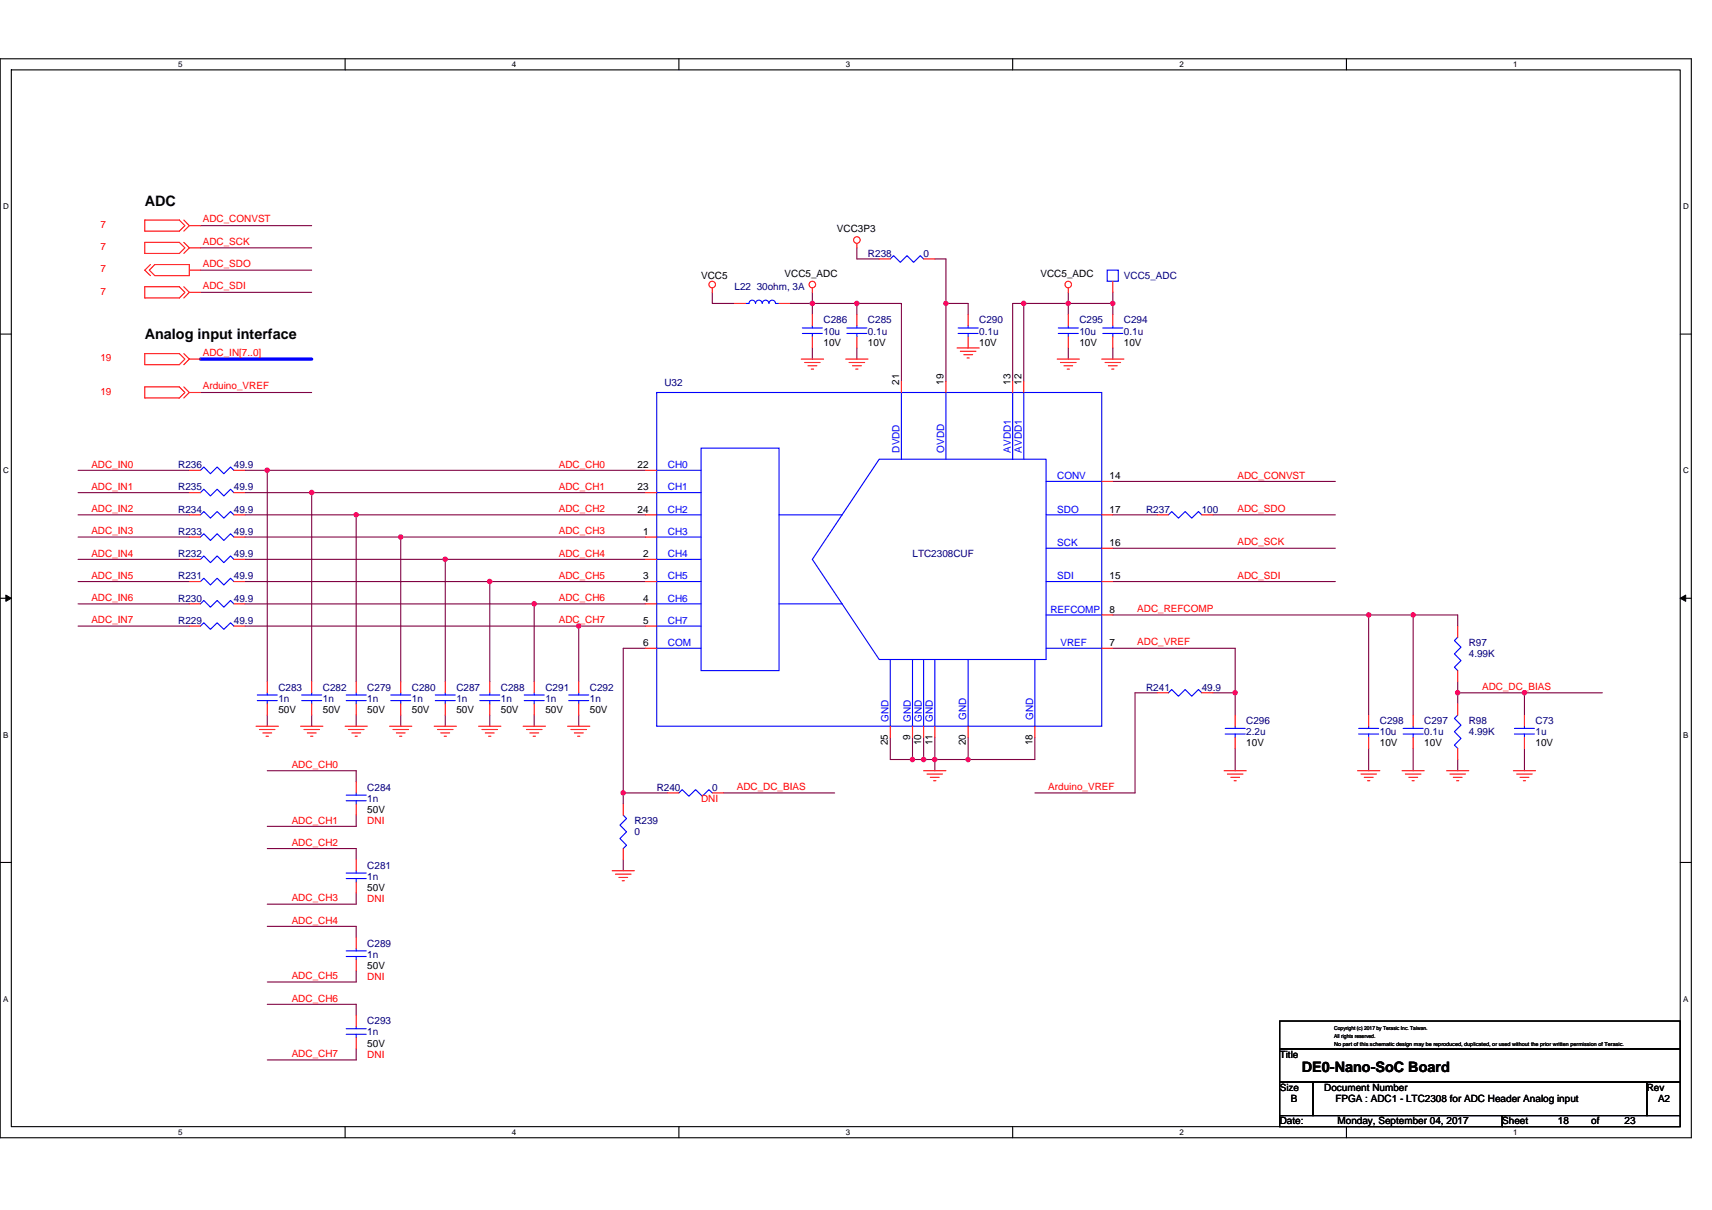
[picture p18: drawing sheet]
<svg xmlns="http://www.w3.org/2000/svg" width="297mm" height="210mm" viewBox="0 0 297 210" stroke-linecap="round" stroke-linejoin="round" font-family="sans-serif">
<defs><g id="words">
<g font-size="2.5">
<text x="25.1" y="35.7">ADC</text>
<text x="25.1" y="58.8">Analog input interface</text>
<text x="225.9" y="186.1">DE0-Nano-SoC Board</text>
</g>
<g font-size="1.7" fill="#f00">
<text x="17.4" y="39.5">7</text>
<text x="35.2" y="38.6">ADC_CONVST</text>
<text x="17.4" y="47.3">7</text>
<text x="17.4" y="43.4">7</text>
<text x="35.2" y="46.3">ADC_SDO</text>
<text x="35.2" y="42.4">ADC_SCK</text>
<text x="17.4" y="51.1">7</text>
<text x="35.2" y="50.2">ADC_SDI</text>
<text x="17.4" y="62.7">19</text>
<text x="35.2" y="61.7">ADC_IN[7..0]</text>
<text x="17.4" y="68.5">19</text>
<text x="35.2" y="67.5">Arduino_VREF</text>
<text x="15.9" y="81.1">ADC_IN0</text>
<text x="96.9" y="81.1">ADC_CH0</text>
<text x="214.7" y="83.1">ADC_CONVST</text>
<text x="15.9" y="85">ADC_IN1</text>
<text x="15.9" y="88.9">ADC_IN2</text>
<text x="96.9" y="85">ADC_CH1</text>
<text x="96.9" y="88.9">ADC_CH2</text>
<text x="214.7" y="88.9">ADC_SDO</text>
<text x="15.9" y="92.7">ADC_IN3</text>
<text x="96.9" y="92.7">ADC_CH3</text>
<text x="214.7" y="94.7">ADC_SCK</text>
<text x="15.9" y="96.6">ADC_IN4</text>
<text x="15.9" y="100.4">ADC_IN5</text>
<text x="96.9" y="100.4">ADC_CH5</text>
<text x="96.9" y="96.6">ADC_CH4</text>
<text x="214.7" y="100.4">ADC_SDI</text>
<text x="15.9" y="104.3">ADC_IN6</text>
<text x="96.9" y="104.3">ADC_CH6</text>
<text x="197.3" y="106.2">ADC_REFCOMP</text>
<text x="15.9" y="108.2">ADC_IN7</text>
<text x="96.9" y="108.2">ADC_CH7</text>
<text x="197.3" y="112">ADC_VREF</text>
<text x="257.2" y="119.7">ADC_DC_BIAS</text>
<text x="50.6" y="133.3">ADC_CH0</text>
<text x="127.8" y="137.1">ADC_DC_BIAS</text>
<text x="181.9" y="137.1">Arduino_VREF</text>
<text x="50.6" y="142.9">ADC_CH1</text>
<text x="63.7" y="143">DNI</text>
<text x="121.6" y="139.1">DNI</text>
<text x="50.6" y="146.8">ADC_CH2</text>
<text x="50.6" y="156.4">ADC_CH3</text>
<text x="50.6" y="160.3">ADC_CH4</text>
<text x="63.7" y="156.5">DNI</text>
<text x="50.6" y="169.9">ADC_CH5</text>
<text x="50.6" y="173.8">ADC_CH6</text>
<text x="63.7" y="170">DNI</text>
<text x="50.6" y="183.5">ADC_CH7</text>
<text x="63.7" y="183.6">DNI</text>
</g>
<g font-size="1.7">
<text x="145.2" y="40.3">VCC3P3</text>
<text x="121.6" y="48.4">VCC5</text>
<text x="136.1" y="48">VCC5_ADC</text>
<text x="180.5" y="48">VCC5_ADC</text>
<text x="142.9" y="60">10V</text>
<text x="150.6" y="60">10V</text>
<text x="169.9" y="60">10V</text>
<text x="187.3" y="60">10V</text>
<text x="195" y="60">10V</text>
<text x="156" y="66.8" transform="rotate(-90 156 66.8)">21</text>
<text x="163.7" y="66.8" transform="rotate(-90 163.7 66.8)">19</text>
<text x="175.3" y="66.8" transform="rotate(-90 175.3 66.8)">13</text>
<text x="177.2" y="66.8" transform="rotate(-90 177.2 66.8)">12</text>
<text x="110.6" y="81.2">22</text>
<text x="192.5" y="83.1">14</text>
<text x="110.6" y="85.1">23</text>
<text x="110.6" y="88.9">24</text>
<text x="192.5" y="88.9">17</text>
<text x="111.6" y="92.8">1</text>
<text x="192.5" y="94.7">16</text>
<text x="111.6" y="96.7">2</text>
<text x="111.6" y="100.5">3</text>
<text x="192.5" y="100.5">15</text>
<text x="111.6" y="104.4">4</text>
<text x="192.5" y="106.3">8</text>
<text x="111.6" y="108.2">5</text>
<text x="111.6" y="112.1">6</text>
<text x="192.5" y="112.1">7</text>
<text x="48.3" y="123.7">50V</text>
<text x="56" y="123.7">50V</text>
<text x="63.7" y="123.7">50V</text>
<text x="71.5" y="123.7">50V</text>
<text x="79.2" y="123.7">50V</text>
<text x="86.9" y="123.7">50V</text>
<text x="94.6" y="123.7">50V</text>
<text x="102.3" y="123.7">50V</text>
<text x="154.1" y="129.3" transform="rotate(-90 154.1 129.3)">25</text>
<text x="157.9" y="128.3" transform="rotate(-90 157.9 128.3)">9</text>
<text x="159.8" y="129.3" transform="rotate(-90 159.8 129.3)">10</text>
<text x="161.8" y="129.3" transform="rotate(-90 161.8 129.3)">11</text>
<text x="167.6" y="129.3" transform="rotate(-90 167.6 129.3)">20</text>
<text x="179.2" y="129.3" transform="rotate(-90 179.2 129.3)">18</text>
<text x="216.2" y="129.5">10V</text>
<text x="239.4" y="129.5">10V</text>
<text x="247.1" y="129.5">10V</text>
<text x="266.4" y="129.5">10V</text>
<text x="63.7" y="141.1">50V</text>
<text x="63.7" y="154.6">50V</text>
<text x="63.7" y="168.1">50V</text>
<text x="63.7" y="181.6">50V</text>
<text x="222" y="183.6">Title</text>
<text x="222" y="189.3">Size</text>
<text x="224" y="191.3">B</text>
<text x="229.8" y="189.3">Document Number</text>
<text x="231.7" y="191.3">FPGA : ADC1 - LTC2308 for ADC Header Analog input</text>
<text x="285.7" y="189.3">Rev</text>
<text x="287.7" y="191.3">A2</text>
<text x="222" y="195.1">Date:</text>
<text x="232.1" y="195.1">Monday, September 04, 2017</text>
<text x="260.6" y="195.1">Sheet</text>
<text x="270.3" y="195.1">18</text>
<text x="276.1" y="195.1">of</text>
<text x="281.9" y="195.1">23</text>
</g>
<g font-size="1.7" fill="#000080">
<text x="150.6" y="44.6">R238</text>
<text x="160.2" y="44.6">0</text>
<text x="127.4" y="50.4">L22 30ohm, 3A</text>
<text x="195" y="48.4">VCC5_ADC</text>
<text x="142.9" y="56.1">C286</text>
<text x="142.9" y="58.1">10u</text>
<text x="150.6" y="56.1">C285</text>
<text x="150.6" y="58.1">0.1u</text>
<text x="169.9" y="56.1">C290</text>
<text x="169.9" y="58.1">0.1u</text>
<text x="187.3" y="56.1">C295</text>
<text x="187.3" y="58.1">10u</text>
<text x="195" y="56.1">C294</text>
<text x="195" y="58.1">0.1u</text>
<text x="115.3" y="67">U32</text>
<text x="30.9" y="81.2">R236</text>
<text x="40.6" y="81.2">49.9</text>
<text x="30.9" y="89">R234</text>
<text x="30.9" y="85.1">R235</text>
<text x="40.6" y="89">49.9</text>
<text x="40.6" y="85.1">49.9</text>
<text x="198.9" y="89">R237</text>
<text x="208.5" y="89">100</text>
<text x="30.9" y="92.8">R233</text>
<text x="40.6" y="92.8">49.9</text>
<text x="30.9" y="100.5">R231</text>
<text x="30.9" y="96.7">R232</text>
<text x="40.6" y="100.5">49.9</text>
<text x="40.6" y="96.7">49.9</text>
<text x="158.3" y="96.7">LTC2308CUF</text>
<text x="30.9" y="104.4">R230</text>
<text x="40.6" y="104.4">49.9</text>
<text x="30.9" y="108.3">R229</text>
<text x="40.6" y="108.3">49.9</text>
<text x="254.8" y="112.1">R97</text>
<text x="48.3" y="119.8">C283</text>
<text x="56" y="119.8">C282</text>
<text x="63.7" y="119.8">C279</text>
<text x="71.5" y="119.8">C280</text>
<text x="79.2" y="119.8">C287</text>
<text x="86.9" y="119.8">C288</text>
<text x="94.6" y="119.8">C291</text>
<text x="102.3" y="119.8">C292</text>
<text x="198.9" y="119.8">R241</text>
<text x="208.5" y="119.8">49.9</text>
<text x="254.8" y="114">4.99K</text>
<text x="48.3" y="121.8">1n</text>
<text x="56" y="121.8">1n</text>
<text x="63.7" y="121.8">1n</text>
<text x="71.5" y="121.8">1n</text>
<text x="79.2" y="121.8">1n</text>
<text x="86.9" y="121.8">1n</text>
<text x="94.6" y="121.8">1n</text>
<text x="102.3" y="121.8">1n</text>
<text x="216.2" y="125.6">C296</text>
<text x="239.4" y="125.6">C298</text>
<text x="247.1" y="125.6">C297</text>
<text x="254.8" y="125.6">R98</text>
<text x="266.4" y="125.6">C73</text>
<text x="216.2" y="127.6">2.2u</text>
<text x="239.4" y="127.6">10u</text>
<text x="247.1" y="127.6">0.1u</text>
<text x="254.8" y="127.6">4.99K</text>
<text x="266.4" y="127.6">1u</text>
<text x="63.7" y="137.2">C284</text>
<text x="113.9" y="137.2">R240</text>
<text x="123.6" y="137.2">0</text>
<text x="63.7" y="139.1">1n</text>
<text x="110.1" y="143">R239</text>
<text x="110.1" y="144.9">0</text>
<text x="63.7" y="150.7">C281</text>
<text x="63.7" y="152.7">1n</text>
<text x="63.7" y="164.3">C289</text>
<text x="63.7" y="166.2">1n</text>
<text x="63.7" y="177.8">C293</text>
<text x="63.7" y="179.7">1n</text>
</g>
<g font-size="1.7" fill="#00f">
<text x="115.9" y="81.2">CH0</text>
<text x="156.1" y="78.5" transform="rotate(-90 156.1 78.5)">DVDD</text>
<text x="163.8" y="78.5" transform="rotate(-90 163.8 78.5)">OVDD</text>
<text x="175.4" y="78.5" transform="rotate(-90 175.4 78.5)">AVDD1</text>
<text x="177.3" y="78.5" transform="rotate(-90 177.3 78.5)">AVDD1</text>
<text x="183.4" y="83.2">CONV</text>
<text x="115.9" y="85.1">CH1</text>
<text x="115.9" y="89">CH2</text>
<text x="183.4" y="89">SDO</text>
<text x="115.9" y="92.8">CH3</text>
<text x="183.4" y="94.7">SCK</text>
<text x="115.9" y="96.7">CH4</text>
<text x="115.9" y="100.5">CH5</text>
<text x="183.4" y="100.5">SDI</text>
<text x="115.9" y="104.4">CH6</text>
<text x="182.3" y="106.3">REFCOMP</text>
<text x="115.9" y="108.3">CH7</text>
<text x="115.9" y="112.1">COM</text>
<text x="184" y="112.1">VREF</text>
<text x="154.2" y="125.2" transform="rotate(-90 154.2 125.2)">GND</text>
<text x="158" y="125.2" transform="rotate(-90 158 125.2)">GND</text>
<text x="159.9" y="125.2" transform="rotate(-90 159.9 125.2)">GND</text>
<text x="161.9" y="125.2" transform="rotate(-90 161.9 125.2)">GND</text>
<text x="167.7" y="124.9" transform="rotate(-90 167.7 124.9)">GND</text>
<text x="179.2" y="124.9" transform="rotate(-90 179.2 124.9)">GND</text>
</g>
<g font-size="1.4">
<text x="30.9" y="11.7">5</text>
<text x="88.8" y="11.7">4</text>
<text x="146.7" y="11.7">3</text>
<text x="204.7" y="11.7">2</text>
<text x="262.6" y="11.7">1</text>
<text x=".5" y="36.3">D</text>
<text x="292" y="36.3">D</text>
<text x=".5" y="82.1">C</text>
<text x="292" y="82.1">C</text>
<text x=".5" y="128">B</text>
<text x="292" y="128">B</text>
<text x=".5" y="173.8">A</text>
<text x="292" y="173.8">A</text>
<text x="30.9" y="197">5</text>
<text x="88.8" y="197">4</text>
<text x="146.7" y="197">3</text>
<text x="204.7" y="197">2</text>
<text x="262.6" y="197">1</text>
</g>
<g font-size="1">
<text x="231.5" y="178.8">Copyright (c) 2017 by Terasic Inc. Taiwan.</text>
<text x="231.5" y="181.5">No part of this schematic design may be reproduced, duplicated, or used without the prior written permission of Terasic.</text>
<text x="231.5" y="180.1">All rights reserved.</text>
</g>
</g></defs>
<path d="M0 10.2h293.5v187.2h-293.5zM2 12.1h289.5v183.4h-289.5z" fill="none" stroke="#000" stroke-width=".19"/>
<g fill="#fff">
<path d="M30.9 10.4h.8v1.6h-.8z"/>
<path d="M30.9 195.7h.8v1.6h-.8z"/>
</g>
<path d="M59.9 10.2v1.9M59.9 195.5v1.9" fill="none" stroke="#000" stroke-width=".19"/>
<g fill="#fff">
<path d="M88.8 10.4h.8v1.6h-.8z"/>
<path d="M88.8 195.7h.8v1.6h-.8z"/>
</g>
<path d="M117.8 10.2v1.9M117.8 195.5v1.9" fill="none" stroke="#000" stroke-width=".19"/>
<g fill="#fff">
<path d="M146.7 10.4h.8v1.6h-.8z"/>
<path d="M146.7 195.7h.8v1.6h-.8z"/>
</g>
<path d="M175.7 10.2v1.9M175.7 195.5v1.9" fill="none" stroke="#000" stroke-width=".19"/>
<g fill="#fff">
<path d="M204.7 10.4h.7v1.6h-.7z"/>
<path d="M204.7 195.7h.7v1.6h-.7z"/>
</g>
<path d="M233.6 10.2v1.9M233.6 195.5v1.9" fill="none" stroke="#000" stroke-width=".19"/>
<g fill="#fff">
<path d="M262.6 10.4h.7v1.6h-.7z"/>
<path d="M262.6 195.7h.7v1.6h-.7z"/>
<path d="M.5 35.1h1v1.5h-1z"/>
<path d="M292 35.1h1v1.5h-1z"/>
<path d="M.5 80.9h1v1.5h-1z"/>
<path d="M292 80.9h1v1.5h-1z"/>
</g>
<path d="M0 58h2M291.5 58h2" fill="none" stroke="#000" stroke-width=".19"/>
<g fill="#fff">
<path d="M.5 126.7h.9v1.6h-.9z"/>
<path d="M292 126.7h.9v1.6h-.9z"/>
</g>
<path d="M0 103.8h2M291.5 103.8h2" fill="none" stroke="#000" stroke-width=".19"/>
<path d="M1 103.3l1 .5-1 .6zM291.5 103.8l1-.5v1.1z" fill="#000" stroke="#000" stroke-width=".17"/>
<g fill="#fff">
<path d="M.5 172.6h.9v1.5h-.9z"/>
<path d="M292 172.6h.9v1.5h-.9z"/>
</g>
<path d="M0 149.7h2M291.5 149.7h2M222 177.2h69.5v4.8h-69.5zM222 182h69.5v5.8h-69.5zM222 187.8h5.8v5.8h-5.8zM222 193.6h38.6v1.9h-38.6zM227.8 187.8h57.9v5.8h-57.9zM260.6 193.6h30.9v1.9h-30.9zM285.7 187.8h5.8v5.8h-5.8z" fill="none" stroke="#000" stroke-width=".19"/>
<g fill="none" stroke="#800040" stroke-width=".19">
<path d="M34.8 39.2h19.3M34.8 43h19.3M34.8 46.9h19.3M34.8 50.7h19.3M123.6 50.7v2h3.8M137.1 52.7h3.8M140.9 52.7h7.8M140.9 52.7v1.9M140.9 50.7v2M148.7 52.7h7.7v13.5M148.7 52.7v1.9M148.7 43v1.9h3.8"/>
<path d="M162.2 44.9h1.9v7.8M164.1 52.7v13.5M164.1 52.7h3.9v1.9M177.6 52.7h-1.9v13.5M177.6 52.7v13.5M177.6 52.7h7.8M185.4 52.7v1.9M185.4 52.7h7.7M185.4 50.7v2M193.1 52.7v1.9M193.1 50.7v2M34.8 68.1h19.3"/>
<path d="M140.9 60.4v1.9M148.7 60.4v1.9M185.4 60.4v1.9M193.1 60.4v1.9M13.5 85.5h19.3M13.5 81.6h19.3M13.5 89.3h19.3M13.5 93.2h19.3M13.5 97.1h19.3M42.5 89.3h19.3M42.5 97.1h34.8M42.5 85.5h11.6"/>
<path d="M42.5 93.2h27M42.5 81.6h3.9M46.4 81.6v36.7M46.4 81.6h65.6M54.1 85.5h57.9M54.1 85.5v32.8M61.8 89.3v29M61.8 89.3h50.2M69.5 93.2h42.5M69.5 93.2v25.1M77.3 97.1h34.7M77.3 97.1v21.2"/>
<path d="M193.1 95.1h38.6M193.1 89.3h7.7M193.1 83.5h38.6M210.5 89.3h21.2M13.5 100.9h19.3M13.5 104.8h19.3M13.5 108.6h19.3M42.5 108.6h57.9v9.7M42.5 104.8h50.2M42.5 100.9h42.5M85 100.9h27M85 100.9v17.4"/>
<path d="M92.7 104.8v13.5M92.7 104.8h19.3M100.4 108.6h11.6M112 112.5h-3.9v25.1M193.1 100.9h38.6M193.1 106.7h44.4M193.1 112.5h21.2v7.7M237.5 106.7v17.4M237.5 106.7h7.7M245.2 106.7v17.4M245.2 106.7h7.7v1.9M252.9 118.3v1.9"/>
<path d="M46.4 133.8h15.4v1.9M46.4 124.1v1.9M54.1 124.1v1.9M61.8 124.1v1.9M69.5 124.1v1.9M77.3 124.1v1.9M85 124.1v1.9M92.7 124.1v1.9M100.4 124.1v1.9M108.1 137.6h7.8M108.1 137.6v1.9M125.5 137.6h19.3"/>
<path d="M154.5 128v3.8h3.8M158.3 128v3.8M158.3 131.8h1.9M160.2 131.8h2M160.2 128v3.8M162.2 128v3.8M162.2 131.8v2M162.2 131.8h5.8M168 128v3.8M179.6 128v3.8h-11.6M200.8 120.2h-3.9v17.4h-17.3M210.5 120.2h3.8"/>
<path d="M214.3 129.9v3.9M214.3 120.2v3.9M237.5 129.9v3.9M245.2 129.9v3.9M252.9 131.8v2M252.9 120.2v2M252.9 120.2h11.6M264.5 120.2v3.9M264.5 129.9v3.9M264.5 120.2h13.5M46.4 147.3h15.4v1.9M61.8 141.5v1.9h-15.4"/>
<path d="M61.8 155v1.9h-15.4M108.1 149.2v1.9M46.4 160.8h15.4v1.9M46.4 174.3h15.4v1.9M61.8 168.5v1.9h-15.4M61.8 182v1.9h-15.4"/>
</g>
<g fill="#f0f" stroke="#f0f" stroke-width=".19">
<circle cx="69.5" cy="93.2" r=".38"/>
<circle cx="85" cy="100.9" r=".38"/>
<circle cx="92.7" cy="104.8" r=".38"/>
<circle cx="100.4" cy="108.6" r=".38"/>
<circle cx="46.4" cy="81.6" r=".38"/>
<circle cx="54.1" cy="85.5" r=".38"/>
<circle cx="61.8" cy="89.3" r=".38"/>
<circle cx="77.2" cy="97.1" r=".38"/>
<circle cx="148.7" cy="52.6" r=".38"/>
<circle cx="140.9" cy="52.6" r=".38"/>
<circle cx="164.1" cy="52.6" r=".38"/>
<circle cx="177.6" cy="52.6" r=".38"/>
<circle cx="185.3" cy="52.6" r=".38"/>
<circle cx="162.2" cy="131.8" r=".38"/>
<circle cx="160.3" cy="131.8" r=".38"/>
<circle cx="158.3" cy="131.8" r=".38"/>
<circle cx="168" cy="131.8" r=".38"/>
<circle cx="214.3" cy="120.2" r=".38"/>
<circle cx="237.5" cy="106.7" r=".38"/>
<circle cx="245.2" cy="106.7" r=".38"/>
<circle cx="108.1" cy="137.6" r=".38"/>
<circle cx="264.5" cy="120.2" r=".38"/>
<circle cx="252.9" cy="120.2" r=".38"/>
<circle cx="193.1" cy="52.6" r=".38"/>
</g>
<path d="M34.8 62.3h19.3" fill="none" stroke="#00f" stroke-width=".57"/>
<g fill="none" stroke="#f00" stroke-width=".19">
<path d="M25.1 38.2h6l1 1-1 .9h-6zM31.9 38.2l.9 1M32.8 39.2h2M32.8 39.2l-.9 .9M25.1 42.1h6l1 .9-1 1h-6zM25.1 49.8h6l1 .9-1 1h-6zM26.1 45.9l-1 1 1 .9M26.9 45.9h5.9v1.9h-5.9l-1-.9zM31.9 42.1l.9 .9M31.9 49.8l.9 .9M32.8 46.9h2M32.8 43h2"/>
<path d="M32.8 50.7h2M32.8 43l-.9 1M32.8 50.7l-.9 1M123.6 50v.7M127.4 52.7h2M135.2 52.7h1.9M140.9 50v.7M140.9 54.6v1.9M140.9 58.5v1.9M148.7 54.6v1.9M148.7 58.5v1.9M148.7 42.2v.8"/>
<path d="M152.5 44.9h2M160.2 44.9h2M168 54.6v1.9M168 58.5v1.9M185.4 50v.7M185.4 54.6v1.9M185.4 58.5v1.9M193.1 54.6v1.9M193.1 58.5v1.9M193.1 48.8v1.9M25.1 61.4h6l1 .9-1 1h-6zM25.1 67.1h6l1 1-1 1h-6z"/>
<path d="M31.9 61.4l.9 .9M31.9 67.1l.9 1M32.8 62.3h2M32.8 68.1h2M32.8 62.3l-.9 1M32.8 68.1l-.9 1M139 62.3h3.9M139.6 62.9h2.7M140.2 63.5h1.5M140.8 64.1h.4M146.7 62.3h3.9M147.3 62.9h2.7"/>
<path d="M147.9 63.5h1.6M148.5 64.1h.4M156.4 66.2v1.9M164.1 66.2v1.9M166 60.4h3.9M166.6 61h2.7M167.2 61.6h1.6M167.8 62.1h.4M175.7 66.2v1.9M177.6 66.2v1.9M183.4 62.3h3.9M184 62.9h2.7"/>
<path d="M184.6 63.5h1.5M185.2 64.1h.3M191.2 62.3h3.8M191.7 62.9h2.7M192.3 63.5h1.5M192.9 64.1h.4M32.8 89.3h2M32.8 97.1h2M32.8 85.5h2M32.8 81.6h2M32.8 93.2h2M40.6 89.3h1.9"/>
<path d="M40.6 97.1h1.9M40.6 85.5h1.9M40.6 81.6h1.9M40.6 93.2h1.9M112 81.6h1.9M112 85.5h1.9M112 89.3h1.9M112 93.2h1.9M112 97.1h1.9M191.2 95.1h1.9M191.2 89.3h1.9M191.2 83.5h1.9"/>
<path d="M200.8 89.3h1.9M208.5 89.3h2M32.8 108.6h2M32.8 100.9h2M32.8 104.8h2M40.6 108.6h1.9M40.6 100.9h1.9M40.6 104.8h1.9M46.4 118.3v1.9M54.1 118.3v1.9M61.8 118.3v1.9M69.5 118.3v1.9"/>
<path d="M77.3 118.3v1.9M85 118.3v1.9M92.7 118.3v1.9M100.4 118.3v1.9M112 100.9h1.9M112 104.8h1.9M112 108.6h1.9M112 112.5h1.9M191.2 112.5h1.9M191.2 106.7h1.9M191.2 100.9h1.9M252.9 116.4v1.9"/>
<path d="M252.9 108.6v2M44.4 126h3.9M45 126.6h2.7M45.6 127.2h1.5M46.2 127.8h.4M46.4 122.2v1.9M52.2 126h3.8M52.7 126.6h2.7M53.3 127.2h1.6M53.9 127.8h.4M54.1 122.2v1.9M59.9 126h3.8"/>
<path d="M60.4 126.6h2.8M61 127.2h1.6M61.6 127.8h.4M61.8 122.2v1.9M61.8 135.7v1.9M61.8 139.5v2M67.6 126h3.9M68.2 126.6h2.7M68.8 127.2h1.5M69.3 127.8h.4M69.5 122.2v1.9M75.3 126h3.9"/>
<path d="M75.9 126.6h2.7M76.5 127.2h1.5M77.1 127.8h.3M77.3 122.2v1.9M83 126h3.9M83.6 126.6h2.7M84.2 127.2h1.5M84.8 127.8h.4M85 122.2v1.9M90.8 126h3.8M91.4 126.6h2.6M91.9 127.2h1.6"/>
<path d="M92.5 127.8h.4M92.7 122.2v1.9M98.5 126h3.8M99.1 126.6h2.7M99.6 127.2h1.6M100.2 127.8h.4M100.4 122.2v1.9M108.1 139.5v2M115.9 137.6h1.9M123.6 137.6h1.9M154.5 126v2M158.3 126v2"/>
<path d="M160.2 126v2M160.2 133.8h3.9M160.8 134.3h2.7M161.4 134.9h1.6M162 135.5h.4M162.2 126v2M168 126v2M179.6 126v2M200.8 120.2h1.9M208.5 120.2h2M212.4 133.8h3.8M213 134.3h2.7"/>
<path d="M213.5 134.9h1.6M214.1 135.5h.4M214.3 124.1v1.9M214.3 128v1.9M235.5 133.8h3.9M236.1 134.3h2.7M236.7 134.9h1.5M237.3 135.5h.4M237.5 124.1v1.9M237.5 128v1.9M243.3 133.8h3.8M243.8 134.3h2.7"/>
<path d="M244.4 134.9h1.6M245 135.5h.4M245.2 124.1v1.9M245.2 128v1.9M251 133.8h3.8M251.6 134.3h2.7M252.2 134.9h1.5M252.7 135.5h.4M252.9 129.9v1.9M252.9 122.2v1.9M262.6 133.8h3.8M263.1 134.3h2.8"/>
<path d="M263.7 134.9h1.6M264.3 135.5h.4M264.5 124.1v1.9M264.5 128v1.9M61.8 149.2v1.9M61.8 153.1v1.9M106.2 151.1h3.9M106.8 151.7h2.7M107.4 152.3h1.5M107.9 152.8h.4M108.1 147.3v1.9M61.8 176.2v1.9"/>
<path d="M61.8 162.7v1.9M61.8 166.6v1.9M61.8 180.1v1.9"/>
<circle cx="123.6" cy="49.4" r=".57"/>
<circle cx="140.9" cy="49.4" r=".57"/>
<circle cx="148.7" cy="41.7" r=".57"/>
<circle cx="185.3" cy="49.4" r=".57"/>
</g>
<g fill="none" stroke="#00f" stroke-width=".19">
<path d="M134.6 52.6a.57 .57 0 0 0-.6-.5 .57 .57 0 0 0-.6 .5 .58 .58 0 0 0-.6-.5 .58 .58 0 0 0-.6 .5 .57 .57 0 0 0-.5-.5 .57 .57 0 0 0-.6 .5 .57 .57 0 0 0-.6-.5 .57 .57 0 0 0-.5 .5l-.6 .1M134.6 52.7h.6M139.2 57.9h3.5M139.2 56.9h3.5M140.9 56.5v.4M140.9 57.9v.6M146.9 57.9h3.5M146.9 56.9h3.5M148.7 56.5v.4M148.7 57.9v.6M154.5 44.9l.5-.5 1.2 1.1 1.2-1.1 1.1 1.1 1.2-1.1 .5 .5M166.2 57.9h3.5"/>
<path d="M166.2 56.9h3.5M168 56.5v.4M168 57.9v.6M183.6 57.9h3.5M183.6 56.9h3.5M185.4 56.5v.4M185.4 57.9v.6M191.3 57.9h3.5M191.3 56.9h3.5M192.1 46.9h1.9v1.9h-1.9zM193.1 56.5v.4M193.1 57.9v.6"/>
<path d="M113.9 68.1h77.3v57.9h-77.3zM121.6 77.8h13.6v38.6h-13.6zM152.5 79.7h29v34.7h-29l-11.6-17.3zM156.4 68.1v11.6M164.1 68.1v11.6M175.7 68.1v11.6M177.6 68.1v11.6M34.8 89.3l.6-.5 1.1 1.1 1.2-1.1 1.1 1.1 1.2-1.1 .6 .5M34.8 97.1l.6-.6 1.1 1.1 1.2-1.1 1.1 1.1 1.2-1.1 .6 .6M34.8 85.5l.6-.6 1.1 1.2 1.2-1.2 1.1 1.2 1.2-1.2 .6 .6M34.8 81.6l.6-.6 1.1 1.2 1.2-1.2 1.1 1.2 1.2-1.2 .6 .6M34.8 93.2l.6-.6 1.1 1.2 1.2-1.2 1.1 1.2 1.2-1.2 .6 .6"/>
<path d="M113.9 81.6h7.7M113.9 85.5h7.7M113.9 89.3h7.7M113.9 93.2h7.7M113.9 97.1h7.7M135.2 89.3h11M181.5 95.1h9.7M181.5 89.3h9.7M181.5 83.5h9.7M202.7 89.3l.6-.5 1.2 1.1 1.1-1.1 1.2 1.1 1.1-1.1 .6 .5M34.8 108.6l.6-.5 1.1 1.1 1.2-1.1 1.1 1.1 1.2-1.1 .6 .5M34.8 100.9l.6-.5 1.1 1.1 1.2-1.1 1.1 1.1 1.2-1.1 .6 .5"/>
<path d="M34.8 104.8l.6-.6 1.1 1.2 1.2-1.2 1.1 1.2 1.2-1.2 .6 .6M113.9 100.9h7.7M113.9 104.8h7.7M113.9 108.6h7.7M113.9 112.5h7.7M135.2 104.8h11M154.5 114.4v11.6M158.3 114.4v11.6M160.2 114.4v11.6M162.2 114.4v11.6M168 114.4v11.6M179.6 114.4v11.6"/>
<path d="M181.5 112.5h9.7M181.5 106.7h9.7M181.5 100.9h9.7M252.9 110.6l-.6 .6 1.2 1.1-1.2 1.2 1.2 1.1-1.2 1.2 .6 .6M44.6 121.6h3.5M44.6 120.6h3.5M46.4 120.2v.4M46.4 121.6v.6M52.3 121.6h3.5M52.3 120.6h3.5M54.1 120.2v.4M54.1 121.6v.6"/>
<path d="M60.1 121.6h3.4M60.1 120.6h3.4M60.1 139h3.4M60.1 138h3.4M61.8 120.2v.4M61.8 121.6v.6M61.8 137.6v.4M61.8 139v.5M67.8 121.6h3.5M67.8 120.6h3.5M69.5 120.2v.4M69.5 121.6v.6"/>
<path d="M75.5 121.6h3.5M75.5 120.6h3.5M77.3 120.2v.4M77.3 121.6v.6M83.2 121.6h3.5M83.2 120.6h3.5M85 120.2v.4M85 121.6v.6M90.9 121.6h3.5M90.9 120.6h3.5M92.7 120.2v.4M92.7 121.6v.6"/>
<path d="M98.7 121.6h3.4M98.7 120.6h3.4M100.4 120.2v.4M100.4 121.6v.6M117.8 137.6l.6-.6 1.1 1.2 1.2-1.2 1.2 1.2 1.1-1.2 .6 .6M202.7 120.2l.6-.5 1.2 1.1 1.1-1.1 1.2 1.1 1.1-1.1 .6 .5M212.6 127.4h3.4M212.6 126.4h3.4M214.3 126v.4M214.3 127.4v.6M235.7 127.4h3.5M235.7 126.4h3.5"/>
<path d="M237.5 126v.4M237.5 127.4v.6M243.5 127.4h3.4M243.5 126.4h3.4M245.2 126v.4M245.2 127.4v.6M252.9 124.1l-.6 .6 1.2 1.1-1.2 1.2 1.2 1.1-1.2 1.2 .6 .6M262.8 127.4h3.4M262.8 126.4h3.4M264.5 126v.4M264.5 127.4v.6M60.1 152.5h3.4"/>
<path d="M60.1 151.5h3.4M61.8 151.1v.4M61.8 152.5v.6M108.1 141.5l.6 .5-1.1 1.2 1.1 1.2-1.1 1.1 1.1 1.2-.6 .6M60.1 179.5h3.4M60.1 178.5h3.4M60.1 166h3.4M60.1 165h3.4M61.8 178.1v.4M61.8 179.5v.6M61.8 164.6v.4M61.8 166v.6"/>
</g>
<use href="#words"/>
</svg>
